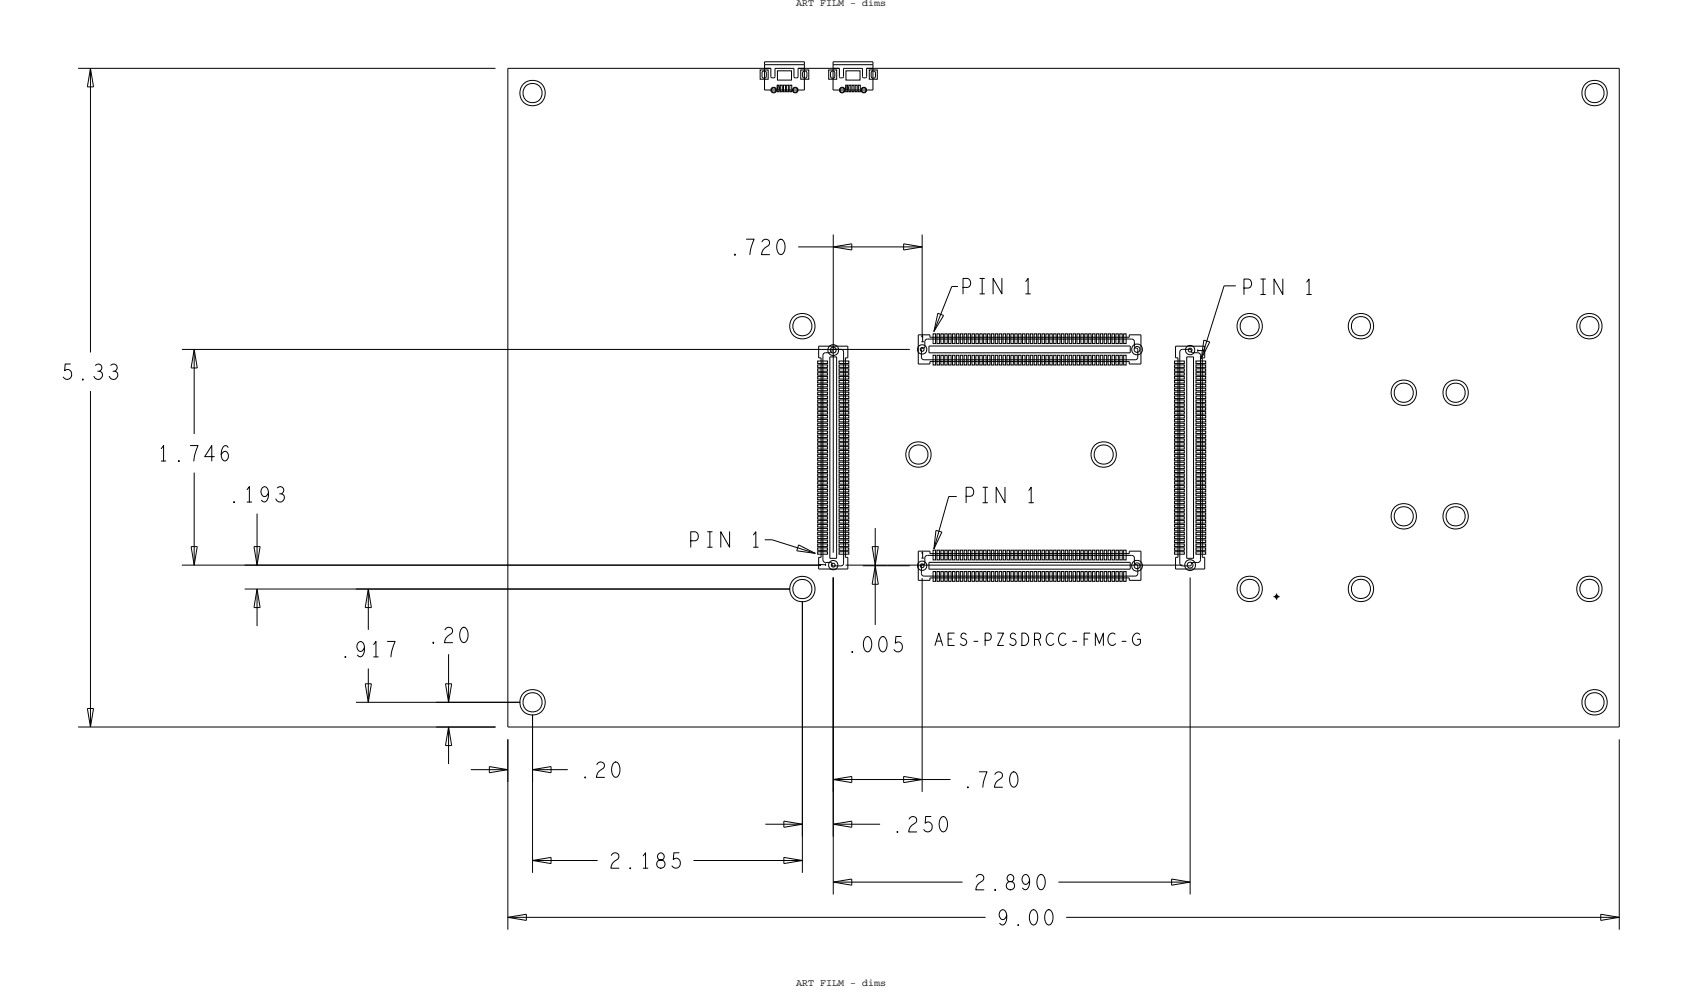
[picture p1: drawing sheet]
<svg xmlns="http://www.w3.org/2000/svg" width="346mm" height="204mm" viewBox="0 0 346 204" stroke-linecap="round" stroke-linejoin="round" font-family="sans-serif">
<defs><g id="words">
<g font-size="3.2">
<text x="209.9" y="60.4">1</text>
<text x="267.7" y="60.5">1</text>
<text x="12.7" y="78">5.33</text>
<text x="47" y="103.2">.193</text>
<text x="210.5" y="103.3">1</text>
<text x="153.9" y="112.5">1</text>
</g>
<g font-size="2.1">
<text x="163.7" y="1.2">ART FILM - dims</text>
<text x="163.7" y="202.7">ART FILM - dims</text>
</g>
<g font-size="1.3">
<text x="189.3" y="70.2">1</text>
<text x="246.4" y="71.6" transform="rotate(90 246.4 71.6)">1</text>
<text x="169.8" y="116.5" transform="rotate(-90 169.8 116.5)">1</text>
<text x="189.3" y="114.7">1</text>
</g>
</g></defs>
<!-- layer: Board Outline -->
<g fill="none" stroke="#000" stroke-width=".21">
<path d="M16.1 14h85.8zM18 17.9h1.2zM18.6 14l.6 3.9zM18.6 14l-.6 3.9zM18.6 14v58.4zM104.5 14h54.1zM104.5 14v135.4zM157.2 14.1h1.4zM158.6 14.1v1.7zM158.6 15.8l.2 .2M158.8 16h.4zM159.4 14.1v1.7z"/>
<path d="M159.4 15.8l-.2 .2M159.4 14.1h3.9zM163.3 14.1v1.7zM163.3 15.8l.3 .2M163.6 16h.3zM164.1 14h8.6zM164.2 15.8l-.3 .2M164.2 14.1v1.7zM164.2 14.1h1.3zM171.3 14.1h1.4zM172.7 14.1v1.7zM172.7 15.8l.2 .2"/>
<path d="M172.9 16h.4zM173.5 14.1v1.7zM173.5 15.8l-.2 .2M173.5 14.1h3.9zM177.4 14.1v1.7zM177.4 15.8l.3 .2M177.6 16h.4zM178.2 14h154.9zM178.2 15.8l-.2 .2M178.2 14.1v1.7zM178.2 14.1h1.4zM333.1 14v135.4z"/>
<path d="M164.2 50.7h7.2zM171.4 50.7l3.8-.6zM171.4 50.7l3.8 .7zM171.4 50.7h18.3zM171.4 48.2v65.4zM175.2 50.1v1.3zM185.9 50.1v1.3zM185.9 51.4l3.8-.7zM185.9 50.1l3.8 .6zM189.7 48.2v21.1zM195.8 58.9l-3.7 9.2zM195.8 58.9h1.2z"/>
<path d="M251.8 58.8h2.4zM251.8 58.8l-4.7 14.9zM37.4 71.8h149.7zM39.3 75.6h1.3zM39.9 71.8l.7 3.8zM39.9 71.8l-.6 3.8zM39.9 71.8v17.4zM192.9 64.4l-.8 3.7zM192.9 64.4l1.2 .4zM194.1 64.8l-2 3.3zM247.6 69.9l-.5 3.8zM247.6 69.9l1.2 .4z"/>
<path d="M248.8 70.3l-1.7 3.4zM18.6 80.4v69zM39.9 97.1v19.1zM37.4 116.2h131.4zM39.3 112.3h1.3zM39.3 112.3l.6 3.9zM40.6 112.3l-.7 3.9zM50.3 116.2h118.5zM52.2 112.3h1.3zM52.2 112.3l.7 3.9zM52.9 105.6v10.6zM53.5 112.3l-.6 3.9z"/>
<path d="M157.3 110.9h1.5zM158.8 110.9l8.9 2.8zM163.9 113.2l3.8 .5zM164.3 112l-.4 1.2zM164.3 112l3.4 1.7zM171.4 118.7v44.1zM171.4 118.7v53.2zM171.4 118.7v65.1zM173.9 116.2h8.7zM177.5 116.3h9.6zM179.4 112.3l.6 3.9zM179.4 112.3h1.3z"/>
<path d="M180 116.3l-.6 3.8zM180 108.5v7.7zM180 116.3v12.1zM180 116.3l.7 3.8zM180.7 112.3l-.7 3.9zM182.6 116.2h60.7zM189.7 118.8v44zM192.5 109l1.2 .4zM192.5 109l-.4 3.9zM193.7 109.4l-1.6 3.5zM195.1 102.1h1.7zM195.1 102.1l-3 10.8z"/>
<path d="M244.8 118.7v65.1zM50.3 121.1h112.2zM52.2 124.9h1.3zM52.9 121.1l.6 3.8zM52.9 121.1l-.7 3.8zM52.9 121.1v7.6zM73.2 121.1h89.3zM75.1 124.9h1.3zM75.8 121.1l.6 3.8zM75.8 121.1l-.7 3.8zM75.8 121.1v8.4zM75.8 137.4v6.9z"/>
<path d="M92.3 134.5v9.8zM165 123.6v48.3zM165 123.6v55.8zM179.4 120.1h1.3zM16.1 149.4h85.8zM18 145.6h1.2zM18 145.6l.6 3.8zM19.2 145.6l-.6 3.8zM73.2 144.3h33.8zM75.1 140.5h1.3zM75.1 140.5l.7 3.8zM76.4 140.5l-.6 3.8z"/>
<path d="M89.7 144.3h17.3zM89.7 149.4h12.2zM91.6 140.5l.7 3.8zM91.6 153.2h1.3zM91.6 140.5h1.3zM92.3 149.4l.6 3.8zM92.3 149.4l-.7 3.8zM92.3 149.4v7.6zM92.9 140.5l-.6 3.8zM96.8 158.2h7.7zM100.6 157.6v1.2zM100.6 158.8l3.9-.6z"/>
<path d="M100.6 157.6l3.9 .6zM104.5 149.4h228.6zM104.5 152v8.7zM104.5 152v39.1zM109.5 146.9v13.8zM109.5 158.2l3.8 .6zM109.5 146.9v32.5zM109.5 158.2l3.8-.6zM109.5 158.2h7.3zM113.3 157.6v1.2zM175.2 159.6v1.3zM185.9 159.6v1.3z"/>
<path d="M185.9 159.6l3.8 .6zM333.1 152v39.1zM109.5 176.9l3.8 .6zM109.5 176.9l3.8-.7zM109.5 176.9h13.4zM113.3 176.2v1.3zM142.6 176.9h22.4zM157.4 169.4h7.6zM161.2 168.8v1.2zM161.2 170l3.8-.6zM161.2 176.2v1.3zM161.2 177.5l3.8-.6z"/>
<path d="M161.2 168.8l3.8 .6zM161.2 176.2l3.8 .7zM171.4 160.2h18.3zM171.4 169.4h9.6zM171.4 160.2l3.8-.6zM171.4 169.4l3.8-.6zM171.4 160.2l3.8 .7zM171.4 169.4l3.8 .6zM175.2 168.8v1.2zM185.9 160.9l3.8-.7zM189.7 160.2h5.8zM104.5 188.5l3.8-.6z"/>
<path d="M104.5 188.5h98.2zM104.5 188.5l3.8 .7zM108.3 187.9v1.3zM171.4 181.3h26.6zM171.4 181.3l3.8-.6zM171.4 181.3l3.8 .6zM175.2 180.7v1.2zM217.7 181.3h27.1zM219.3 188.5h113.8zM241 180.7v1.2zM241 181.9l3.8-.6zM241 180.7l3.8 .6z"/>
<path d="M329.2 187.9v1.3zM329.2 189.2l3.9-.7zM329.2 187.9l3.9 .6z"/>
</g>
<!-- layer: Components -->
<g fill="none" stroke="#000" stroke-width=".21">
<path d="M157.3 12.7h8.2zM157.3 18.5h8.2zM157.3 12.7v.6zM157.3 13.3h8.2zM157.3 13.3v5.2zM159.9 17.9h.4v.4h-.4zM165.5 12.7v.6zM165.5 13.3v5.2zM171.4 12.7h8.2zM171.4 18.5h8.2zM171.4 12.7v.6zM171.4 13.3h8.2z"/>
<path d="M171.4 13.3v5.2zM174 17.9h.4v.4h-.4zM179.6 12.7v.6zM179.6 13.3v5.2zM168.4 73.6h.5zM168.4 71.2h6zM168.4 71.2v2.4zM168.9 73.6v41zM169.3 73.1v41.5zM169.8 72.5h.7zM169.8 72.5l-.4 .2-.1 .4M170.5 72.5h.3z"/>
<path d="M170.7 73.4h1.4zM170.7 73.4v41.4zM171.1 72.2l-.3 .3M171.1 72.2h.1M171.4 71.8h1.6zM171.4 71.8l-.3 .3M172.1 73.4v41.4zM173 71.8l.4 .2 .1 .4M173.5 72.4v43.4zM173.9 73.6h.5zM173.9 73.6v41zM174.4 71.2v2.4z"/>
<path d="M188.9 74.8h2.4zM188.9 68.8v6zM188.9 68.8h2.4zM189.5 71.9v1.5zM189.5 73.4l.2 .4 .4 .1M189.8 71.6h.1M189.8 71.6l-.3 .3M190.1 73.9h43.4zM190.2 71.3l-.3 .3M190.2 70.2v1.1zM190.8 69.7h.5zM190.8 69.7l-.4 .1-.2 .4"/>
<path d="M191.1 71.1v1.4zM191.1 71.1h41.4zM191.1 72.5h41.4zM191.3 74.3h41zM191.3 74.3v.5zM191.3 69.3h41zM191.3 68.8v.5zM191.3 69.7h41.5zM232.3 74.8h2.4zM232.3 74.3v.5zM232.3 68.8h2.4zM232.3 68.8v.5z"/>
<path d="M232.5 71.1v1.4zM232.8 69.7l.4 .2 .1 .3M233.3 70.2v.7zM233.3 70.9v.4zM233.3 71.3l.3 .3M233.6 71.6h.1M233.7 71.6l.3 .3M234 73.4l-.1 .4-.4 .1M234 71.9v1.5zM234.7 68.8v6zM241.8 73.6h.5zM241.8 71.2h6z"/>
<path d="M241.8 71.2v2.4zM242.3 73.6v41zM242.7 72.4v43.4zM243.2 71.8h1.5zM243.2 71.8l-.4 .2-.1 .4M244.1 73.4h1.4zM244.1 73.4v41.4zM244.7 71.8l.3 .3M245 72.1h.1M245 72.2l.3 .3M245.3 72.5h1.1zM245.5 73.4v41.4z"/>
<path d="M246.4 72.5l.4 .2 .1 .4M246.9 73.6v41.5zM246.9 73.1v.5zM247.3 73.6h.5zM247.3 73.6v41zM247.8 71.2v2.4zM168.4 117h6zM168.4 114.6h.5zM168.4 114.6v2.4zM169.3 114.6v.5zM169.3 115.1l.1 .3 .4 .2M169.8 115.6h1z"/>
<path d="M170.7 114.8h1.4zM170.8 115.6l.3 .3M171.1 116h.1M171.1 116l.3 .3M171.4 116.3h1.6zM173.5 115.8l-.2 .4-.3 .1M173.9 114.6h.5zM174.4 114.6v2.4zM188.9 119.3h2.4zM188.9 113.3v6zM188.9 113.3h2.4zM189.5 116.3v1.6z"/>
<path d="M189.5 117.9l.2 .3 .4 .2M189.8 116h.1M189.8 116l-.3 .3M190.1 118.4h43.4zM190.2 115.7l-.3 .3M190.2 114.7v1zM190.8 114.2h.5zM190.8 114.2l-.4 .1-.2 .4M191.1 115.6v1.4zM191.1 115.6h41.4zM191.1 117h41.4zM191.3 118.8h41z"/>
<path d="M191.3 114.2h41.5zM191.3 118.8v.5zM191.3 113.8h41zM191.3 113.3v.5zM232.3 119.3h2.4zM232.3 118.8v.5zM232.3 113.3h2.4zM232.3 113.3v.5zM232.5 115.6v1.4zM232.8 114.2l.4 .1 .1 .4M233.3 114.7v.7zM233.3 115.4v.3z"/>
<path d="M233.3 115.7l.3 .3M233.6 116h.1M233.7 116l.3 .3M234 117.9l-.1 .4-.4 .1M234 116.3v1.6zM234.7 113.3v6zM241.8 117h6zM241.8 114.6h.5zM241.8 114.6v2.4zM242.7 115.8l.1 .3 .4 .2M243.2 116.3h1.5zM244.1 114.8h1.4z"/>
<path d="M245 116l-.3 .3M245 115.9h.1M245.3 115.6h.4zM245.3 115.6l-.3 .3M245.7 115.6h.7zM246.9 115.1l-.1 .4-.4 .1M247.3 114.6h.5zM247.8 114.6v2.4z"/>
</g>
<!-- layer: Nets -->
<g fill="none" stroke="#000" stroke-width=".21">
<path d="M156.4 14.4h1.6v1.9h-1.6zM156.8 14.7l.2-.1 .5 .1 .1 .9-.3 .5-.5-.2zM159.8 17.5h.5v1.4h-.5zM159.9 14.6h2.9v1.9h-2.9zM160.5 17.5h.4v1.4h-.4zM161.2 17.5h.4v1.4h-.4zM161.8 17.5h.4v1.4h-.4zM162.5 17.5h.4v1.4h-.4zM164.7 14.4h1.7v1.9h-1.7zM165.2 14.7l.2-.1 .5 .1 .1 .9-.3 .5-.5-.2zM170.4 14.4h1.7v1.9h-1.7zM170.9 14.7l.2-.1 .5 .1 .1 .9-.3 .5-.5-.2z"/>
<path d="M173.9 17.5h.5v1.4h-.5zM174 14.6h2.9v1.9h-2.9zM174.6 17.5h.4v1.4h-.4zM175.2 17.5h.5v1.4h-.5zM175.9 17.5h.4v1.4h-.4zM176.5 17.5h.5v1.4h-.5zM178.8 14.4h1.7v1.9h-1.7zM179.3 14.7l.2-.1 .5 .1 .1 .9-.3 .5-.5-.2zM168.2 75.8h2v.5h-2zM168.2 78.2h2v.5h-2zM168.2 75h2v.5h-2zM168.2 74.2h2v.5h-2z"/>
<path d="M168.2 79.8h2v.5h-2zM168.2 79h2v.5h-2zM168.2 77.4h2v.5h-2zM168.2 76.6h2v.5h-2zM172.6 75.8h2v.5h-2zM172.6 78.2h2v.5h-2zM172.6 75h2v.5h-2zM172.6 74.2h2v.5h-2zM172.6 77.4h2v.5h-2zM172.6 76.6h2v.5h-2zM172.6 79.8h2v.5h-2zM172.6 79h2v.5h-2z"/>
<path d="M191.9 73h.5v2h-.5zM191.9 68.6h.5v2h-.5zM192.7 68.6h.5v2h-.5zM192.7 73h.5v2h-.5zM193.5 73h.5v2h-.5zM193.5 68.6h.5v2h-.5zM194.3 68.6h.5v2h-.5zM194.3 73h.5v2h-.5zM195.1 68.6h.5v2h-.5zM195.1 73h.5v2h-.5zM195.9 73h.5v2h-.5zM195.9 68.6h.5v2h-.5z"/>
<path d="M196.7 73h.5v2h-.5zM196.7 68.6h.5v2h-.5zM197.5 73h.5v2h-.5zM197.5 68.6h.5v2h-.5zM198.3 73h.5v2h-.5zM198.3 68.6h.5v2h-.5zM199.1 73h.5v2h-.5zM199.1 68.6h.5v2h-.5zM199.9 73h.5v2h-.5zM199.9 68.6h.5v2h-.5zM200.7 73h.5v2h-.5zM200.7 68.6h.5v2h-.5z"/>
<path d="M201.5 73h.5v2h-.5zM201.5 68.6h.5v2h-.5zM202.3 73h.5v2h-.5zM202.3 68.6h.5v2h-.5zM203.1 73h.5v2h-.5zM203.1 68.6h.5v2h-.5zM203.9 73h.5v2h-.5zM203.9 68.6h.5v2h-.5zM204.7 73h.5v2h-.5zM204.7 68.6h.5v2h-.5zM205.5 68.6h.5v2h-.5zM205.5 73h.5v2h-.5z"/>
<path d="M206.3 68.6h.5v2h-.5zM206.3 73h.5v2h-.5zM207.1 73h.5v2h-.5zM207.1 68.6h.5v2h-.5zM207.9 68.6h.5v2h-.5zM207.9 73h.5v2h-.5zM208.7 68.6h.5v2h-.5zM208.7 73h.5v2h-.5zM209.5 73h.5v2h-.5zM209.5 68.6h.5v2h-.5zM210.3 68.6h.5v2h-.5zM210.3 73h.5v2h-.5z"/>
<path d="M211.1 68.6h.5v2h-.5zM211.1 73h.5v2h-.5zM211.9 73h.5v2h-.5zM211.9 68.6h.5v2h-.5zM212.7 73h.5v2h-.5zM212.7 68.6h.5v2h-.5zM213.5 73h.5v2h-.5zM213.5 68.6h.5v2h-.5zM214.3 73h.5v2h-.5zM214.3 68.6h.5v2h-.5zM215.1 73h.5v2h-.5zM215.1 68.6h.5v2h-.5z"/>
<path d="M215.9 73h.5v2h-.5zM215.9 68.6h.5v2h-.5zM216.7 73h.5v2h-.5zM216.7 68.6h.5v2h-.5zM217.5 73h.5v2h-.5zM217.5 68.6h.5v2h-.5zM218.3 73h.5v2h-.5zM218.3 68.6h.5v2h-.5zM219.1 73h.5v2h-.5zM219.1 68.6h.5v2h-.5zM219.9 73h.5v2h-.5zM219.9 68.6h.5v2h-.5z"/>
<path d="M220.7 68.6h.5v2h-.5zM220.7 73h.5v2h-.5zM221.5 73h.5v2h-.5zM221.5 68.6h.5v2h-.5zM222.3 73h.5v2h-.5zM222.3 68.6h.5v2h-.5zM223.1 73h.5v2h-.5zM223.1 68.6h.5v2h-.5zM223.9 68.6h.5v2h-.5zM223.9 73h.5v2h-.5zM224.7 68.6h.5v2h-.5zM224.7 73h.5v2h-.5z"/>
<path d="M225.5 73h.5v2h-.5zM225.5 68.6h.5v2h-.5zM226.3 73h.5v2h-.5zM226.3 68.6h.5v2h-.5zM227.1 73h.5v2h-.5zM227.1 68.6h.5v2h-.5zM227.9 68.6h.5v2h-.5zM227.9 73h.5v2h-.5zM228.7 68.6h.5v2h-.5zM228.7 73h.5v2h-.5zM229.5 73h.5v2h-.5zM229.5 68.6h.5v2h-.5z"/>
<path d="M230.3 73h.5v2h-.5zM230.3 68.6h.5v2h-.5zM231.1 73h.5v2h-.5zM231.1 68.6h.5v2h-.5zM241.6 79.8h2v.5h-2zM241.6 79h2v.5h-2zM241.6 78.2h2v.5h-2zM241.6 75.8h2v.5h-2zM241.6 75h2v.5h-2zM241.6 74.2h2v.5h-2zM241.6 77.4h2v.5h-2zM241.6 76.6h2v.5h-2z"/>
<path d="M246 78.2h2v.5h-2zM246 75.8h2v.5h-2zM246 79.8h2v.5h-2zM246 79h2v.5h-2zM246 77.4h2v.5h-2zM246 75h2v.5h-2zM246 74.2h2v.5h-2zM246 76.6h2v.5h-2zM168.2 95.8h2v.5h-2zM168.2 87h2v.5h-2zM168.2 86.2h2v.5h-2zM168.2 88.6h2v.5h-2z"/>
<path d="M168.2 98.2h2v.5h-2zM168.2 99h2v.5h-2zM168.2 96.6h2v.5h-2zM168.2 97.4h2v.5h-2zM168.2 80.6h2v.5h-2zM168.2 87.8h2v.5h-2zM168.2 83h2v.5h-2zM168.2 85.4h2v.5h-2zM168.2 89.4h2v.5h-2zM168.2 91.8h2v.5h-2zM168.2 94.2h2v.5h-2zM168.2 99.8h2v.5h-2z"/>
<path d="M168.2 82.2h2v.5h-2zM168.2 81.4h2v.5h-2zM168.2 84.6h2v.5h-2zM168.2 83.8h2v.5h-2zM168.2 95h2v.5h-2zM168.2 91h2v.5h-2zM168.2 90.2h2v.5h-2zM168.2 93.4h2v.5h-2zM168.2 92.6h2v.5h-2zM172.6 95.8h2v.5h-2zM172.6 87h2v.5h-2zM172.6 86.2h2v.5h-2z"/>
<path d="M172.6 99h2v.5h-2zM172.6 99.8h2v.5h-2zM172.6 80.6h2v.5h-2zM172.6 83h2v.5h-2zM172.6 85.4h2v.5h-2zM172.6 89.4h2v.5h-2zM172.6 91.8h2v.5h-2zM172.6 94.2h2v.5h-2zM172.6 98.2h2v.5h-2zM172.6 82.2h2v.5h-2zM172.6 81.4h2v.5h-2zM172.6 84.6h2v.5h-2z"/>
<path d="M172.6 83.8h2v.5h-2zM172.6 88.6h2v.5h-2zM172.6 87.8h2v.5h-2zM172.6 97.4h2v.5h-2zM172.6 96.6h2v.5h-2zM172.6 95h2v.5h-2zM172.6 91h2v.5h-2zM172.6 90.2h2v.5h-2zM172.6 93.4h2v.5h-2zM172.6 92.6h2v.5h-2zM241.6 99h2v.5h-2zM241.6 88.6h2v.5h-2z"/>
<path d="M241.6 87.8h2v.5h-2zM241.6 86.2h2v.5h-2zM241.6 87h2v.5h-2zM241.6 80.6h2v.5h-2zM241.6 85.4h2v.5h-2zM241.6 83h2v.5h-2zM241.6 93.4h2v.5h-2zM241.6 89.4h2v.5h-2zM241.6 99.8h2v.5h-2zM241.6 98.2h2v.5h-2zM241.6 95.8h2v.5h-2zM241.6 95h2v.5h-2z"/>
<path d="M241.6 94.2h2v.5h-2zM241.6 92.6h2v.5h-2zM241.6 91.8h2v.5h-2zM241.6 91h2v.5h-2zM241.6 90.2h2v.5h-2zM241.6 97.4h2v.5h-2zM241.6 96.6h2v.5h-2zM241.6 84.6h2v.5h-2zM241.6 83.8h2v.5h-2zM241.6 82.2h2v.5h-2zM241.6 81.4h2v.5h-2zM246 87h2v.5h-2z"/>
<path d="M246 91h2v.5h-2zM246 90.2h2v.5h-2zM246 88.6h2v.5h-2zM246 87.8h2v.5h-2zM246 80.6h2v.5h-2zM246 85.4h2v.5h-2zM246 83h2v.5h-2zM246 93.4h2v.5h-2zM246 89.4h2v.5h-2zM246 99.8h2v.5h-2zM246 98.2h2v.5h-2zM246 95.8h2v.5h-2z"/>
<path d="M246 95h2v.5h-2zM246 94.2h2v.5h-2zM246 97.4h2v.5h-2zM246 96.6h2v.5h-2zM246 92.6h2v.5h-2zM246 91.8h2v.5h-2zM246 86.2h2v.5h-2zM246 84.6h2v.5h-2zM246 83.8h2v.5h-2zM246 82.2h2v.5h-2zM246 81.4h2v.5h-2zM246 99h2v.5h-2z"/>
<path d="M168.2 108.6h2v.5h-2zM168.2 107.8h2v.5h-2zM168.2 107h2v.5h-2zM168.2 102.2h2v.5h-2zM168.2 104.6h2v.5h-2zM168.2 101.4h2v.5h-2zM168.2 100.6h2v.5h-2zM168.2 103.8h2v.5h-2zM168.2 103h2v.5h-2zM168.2 105.4h2v.5h-2zM168.2 106.2h2v.5h-2zM168.2 112.6h2v.5h-2z"/>
<path d="M168.2 113.4h2v.5h-2zM168.2 109.4h2v.5h-2zM168.2 110.2h2v.5h-2zM168.2 111h2v.5h-2zM168.2 111.8h2v.5h-2zM172.6 100.6h2v.5h-2zM172.6 108.6h2v.5h-2zM172.6 107.8h2v.5h-2zM172.6 113.4h2v.5h-2zM172.6 112.6h2v.5h-2zM172.6 107h2v.5h-2zM172.6 104.6h2v.5h-2z"/>
<path d="M172.6 109.4h2v.5h-2zM172.6 111.8h2v.5h-2zM172.6 103.8h2v.5h-2zM172.6 103h2v.5h-2zM172.6 106.2h2v.5h-2zM172.6 105.4h2v.5h-2zM172.6 111h2v.5h-2zM172.6 110.2h2v.5h-2zM172.6 101.4h2v.5h-2zM172.6 102.2h2v.5h-2zM191.9 117.5h.5v2h-.5zM191.9 113.1h.5v2h-.5z"/>
<path d="M192.7 117.5h.5v2h-.5zM192.7 113.1h.5v2h-.5zM193.5 117.5h.5v2h-.5zM193.5 113.1h.5v2h-.5zM194.3 117.5h.5v2h-.5zM194.3 113.1h.5v2h-.5zM195.1 117.5h.5v2h-.5zM195.1 113.1h.5v2h-.5zM195.9 117.5h.5v2h-.5zM195.9 113.1h.5v2h-.5zM196.7 117.5h.5v2h-.5zM196.7 113.1h.5v2h-.5z"/>
<path d="M197.5 113.1h.5v2h-.5zM197.5 117.5h.5v2h-.5zM198.3 113.1h.5v2h-.5zM198.3 117.5h.5v2h-.5zM199.1 113.1h.5v2h-.5zM199.1 117.5h.5v2h-.5zM199.9 113.1h.5v2h-.5zM199.9 117.5h.5v2h-.5zM200.7 117.5h.5v2h-.5zM200.7 113.1h.5v2h-.5zM201.5 117.5h.5v2h-.5zM201.5 113.1h.5v2h-.5z"/>
<path d="M202.3 113.1h.5v2h-.5zM202.3 117.5h.5v2h-.5zM203.1 117.5h.5v2h-.5zM203.1 113.1h.5v2h-.5zM203.9 117.5h.5v2h-.5zM203.9 113.1h.5v2h-.5zM204.7 113.1h.5v2h-.5zM204.7 117.5h.5v2h-.5zM205.5 113.1h.5v2h-.5zM205.5 117.5h.5v2h-.5zM206.3 113.1h.5v2h-.5zM206.3 117.5h.5v2h-.5z"/>
<path d="M207.1 113.1h.5v2h-.5zM207.1 117.5h.5v2h-.5zM207.9 117.5h.5v2h-.5zM207.9 113.1h.5v2h-.5zM208.7 117.5h.5v2h-.5zM208.7 113.1h.5v2h-.5zM209.5 113.1h.5v2h-.5zM209.5 117.5h.5v2h-.5zM210.3 117.5h.5v2h-.5zM210.3 113.1h.5v2h-.5zM211.1 117.5h.5v2h-.5zM211.1 113.1h.5v2h-.5z"/>
<path d="M211.9 113.1h.5v2h-.5zM211.9 117.5h.5v2h-.5zM212.7 117.5h.5v2h-.5zM212.7 113.1h.5v2h-.5zM213.5 117.5h.5v2h-.5zM213.5 113.1h.5v2h-.5zM214.3 113.1h.5v2h-.5zM214.3 117.5h.5v2h-.5zM215.1 113.1h.5v2h-.5zM215.1 117.5h.5v2h-.5zM215.9 117.5h.5v2h-.5zM215.9 113.1h.5v2h-.5z"/>
<path d="M216.7 117.5h.5v2h-.5zM216.7 113.1h.5v2h-.5zM217.5 113.1h.5v2h-.5zM217.5 117.5h.5v2h-.5zM218.3 117.5h.5v2h-.5zM218.3 113.1h.5v2h-.5zM219.1 117.5h.5v2h-.5zM219.1 113.1h.5v2h-.5zM219.9 113.1h.5v2h-.5zM219.9 117.5h.5v2h-.5zM220.7 117.5h.5v2h-.5zM220.7 113.1h.5v2h-.5z"/>
<path d="M221.5 117.5h.5v2h-.5zM221.5 113.1h.5v2h-.5zM222.3 113.1h.5v2h-.5zM222.3 117.5h.5v2h-.5zM223.1 113.1h.5v2h-.5zM223.1 117.5h.5v2h-.5zM223.9 113.1h.5v2h-.5zM223.9 117.5h.5v2h-.5zM224.7 113.1h.5v2h-.5zM224.7 117.5h.5v2h-.5zM225.5 113.1h.5v2h-.5zM225.5 117.5h.5v2h-.5z"/>
<path d="M226.3 113.1h.5v2h-.5zM226.3 117.5h.5v2h-.5zM227.1 113.1h.5v2h-.5zM227.1 117.5h.5v2h-.5zM227.9 113.1h.5v2h-.5zM227.9 117.5h.5v2h-.5zM228.7 117.5h.5v2h-.5zM228.7 113.1h.5v2h-.5zM229.5 113.1h.5v2h-.5zM229.5 117.5h.5v2h-.5zM230.3 117.5h.5v2h-.5zM230.3 113.1h.5v2h-.5z"/>
<path d="M231.1 117.5h.5v2h-.5zM231.1 113.1h.5v2h-.5zM241.6 112.6h2v.5h-2zM241.6 111h2v.5h-2zM241.6 110.2h2v.5h-2zM241.6 108.6h2v.5h-2zM241.6 107.8h2v.5h-2zM241.6 105.4h2v.5h-2zM241.6 104.6h2v.5h-2zM241.6 103.8h2v.5h-2zM241.6 103h2v.5h-2zM241.6 107h2v.5h-2z"/>
<path d="M241.6 102.2h2v.5h-2zM241.6 111.8h2v.5h-2zM241.6 109.4h2v.5h-2zM241.6 101.4h2v.5h-2zM241.6 100.6h2v.5h-2zM241.6 113.4h2v.5h-2zM241.6 106.2h2v.5h-2zM246 113.4h2v.5h-2zM246 100.6h2v.5h-2zM246 111h2v.5h-2zM246 110.2h2v.5h-2zM246 108.6h2v.5h-2z"/>
<path d="M246 107.8h2v.5h-2zM246 105.4h2v.5h-2zM246 104.6h2v.5h-2zM246 103.8h2v.5h-2zM246 103h2v.5h-2zM246 101.4h2v.5h-2zM246 107h2v.5h-2zM246 102.2h2v.5h-2zM246 111.8h2v.5h-2zM246 109.4h2v.5h-2zM246 106.2h2v.5h-2zM246 112.6h2v.5h-2z"/>
<circle cx="109.5" cy="19.1" r="2.62"/>
<circle cx="109.5" cy="19.1" r="1.98"/>
<circle cx="159.1" cy="18.5" r=".58"/>
<circle cx="159.1" cy="18.5" r=".45"/>
<circle cx="163.6" cy="18.5" r=".58"/>
<circle cx="163.6" cy="18.5" r=".45"/>
<circle cx="173.2" cy="18.5" r=".58"/>
<circle cx="173.2" cy="18.5" r=".45"/>
<circle cx="177.7" cy="18.5" r=".58"/>
<circle cx="177.7" cy="18.5" r=".45"/>
<circle cx="328" cy="19.1" r="2.62"/>
<circle cx="328" cy="19.1" r="1.98"/>
<circle cx="165" cy="67.1" r="2.62"/>
<circle cx="165" cy="67.1" r="1.98"/>
<circle cx="171.4" cy="72" r="1.11"/>
<circle cx="171.4" cy="72" r=".6"/>
<circle cx="189.7" cy="71.8" r=".96"/>
<circle cx="189.7" cy="71.8" r=".4"/>
<circle cx="233.9" cy="71.8" r="1.11"/>
<circle cx="233.9" cy="71.8" r=".6"/>
<circle cx="244.8" cy="72" r=".96"/>
<circle cx="244.8" cy="72" r=".4"/>
<circle cx="257" cy="67.1" r="2.62"/>
<circle cx="257" cy="67.1" r="1.98"/>
<circle cx="279.9" cy="67.1" r="2.62"/>
<circle cx="279.9" cy="67.1" r="1.98"/>
<circle cx="326.9" cy="67.1" r="2.62"/>
<circle cx="326.9" cy="67.1" r="1.98"/>
<circle cx="188.9" cy="93.4" r="2.62"/>
<circle cx="188.9" cy="93.4" r="1.98"/>
<circle cx="227" cy="93.4" r="2.62"/>
<circle cx="227" cy="93.4" r="1.98"/>
<circle cx="288.7" cy="80.7" r="2.62"/>
<circle cx="288.7" cy="80.7" r="1.98"/>
<circle cx="299.4" cy="80.7" r="2.62"/>
<circle cx="299.4" cy="80.7" r="1.98"/>
<circle cx="171.4" cy="116.2" r=".96"/>
<circle cx="171.4" cy="116.2" r=".4"/>
<circle cx="189.7" cy="116.3" r=".96"/>
<circle cx="189.7" cy="116.3" r=".4"/>
<circle cx="233.9" cy="116.3" r="1.11"/>
<circle cx="233.9" cy="116.3" r=".6"/>
<circle cx="244.8" cy="116.2" r="1.11"/>
<circle cx="244.8" cy="116.2" r=".6"/>
<circle cx="288.7" cy="106.1" r="2.62"/>
<circle cx="288.7" cy="106.1" r="1.98"/>
<circle cx="299.4" cy="106.1" r="2.62"/>
<circle cx="299.4" cy="106.1" r="1.98"/>
<circle cx="165" cy="121.1" r="2.62"/>
<circle cx="165" cy="121.1" r="1.98"/>
<circle cx="257" cy="121.1" r="2.62"/>
<circle cx="257" cy="121.1" r="1.98"/>
<circle cx="279.9" cy="121.1" r="2.62"/>
<circle cx="279.9" cy="121.1" r="1.98"/>
<circle cx="326.9" cy="121.1" r="2.62"/>
<circle cx="326.9" cy="121.1" r="1.98"/>
<circle cx="109.5" cy="144.4" r="2.62"/>
<circle cx="109.5" cy="144.4" r="1.98"/>
<circle cx="328" cy="144.4" r="2.62"/>
<circle cx="328" cy="144.4" r="1.98"/>
</g>
<!-- layer: Text -->
<g fill="none" stroke="#000" stroke-width=".21">
<path d="M151.1 52.3l.1 .1zM153.5 49.2h1.6l-.7 1.9-.2 1.2M156.7 49.7a.8 .8 0 0 1 1.2-.5 .8 .8 0 0 1 .2 1.2 2.12 2.12 0 0 0-1.5 1.9h1.7M160.3 49.3a.71 .71 0 0 1 1 .5 2.28 2.28 0 0 1-.4 2.4 .71 .71 0 0 1-1-.6 2.28 2.28 0 0 1 .4-2.3zM198.1 59.1h.9a1 1 0 0 0 .7-.9 1 1 0 0 0-.7-1h-.9v3.2M201.5 57.2h1M202 57.2v3.2M206.1 57.2v3.2l-1.8-3.2v3.2M211 57.9l.5-.7v3.2M255.9 59.2h.9a1 1 0 0 0 .6-.9 1 1 0 0 0-.6-.9h-.9v3.1M259.3 57.4h1M259.8 57.4v3.1"/>
<path d="M263.9 57.4v3.1l-1.9-3.1v3.1M268.8 58l.5-.6v3.1M14.5 74.8h-1.1l-.1 1.4a.99 .99 0 0 1 1.5 .7 .99 .99 0 0 1-1.3 1l-.5-.4M19.6 75.1a.76 .76 0 0 1 1.2 0 .76 .76 0 0 1-.3 1.2M22.8 75.1a.76 .76 0 0 1 1.2 0 .76 .76 0 0 1-.4 1.2M189.6 69.2l.2-.2v1.2M201.5 60.4h1M247.4 71.9l.2 .2h-1.2M259.3 60.5h1M33.2 94.8h.9M33.2 92.2l.4-.6v3.2M36.7 94.7l.2 .1z"/>
<path d="M39.2 91.6h1.5l-.6 1.9-.2 1.3M44.1 93.9h-2l1.5-2.3v3.2M46.9 92l-.5-.4a1.94 1.94 0 0 0-.7 2.7l.3 .3a.9 .9 0 0 0 .8-.3 .9 .9 0 0 0 .1-.9 .65 .65 0 0 0-.4-.6 .65 .65 0 0 0-.7 .3l-.3 .3M50.8 100.6l.5-.6v3.2M55.2 101.2l-.2 .5a.61 .61 0 0 1-1.1 .1 1.11 1.11 0 0 1 .5-1.8 1.72 1.72 0 0 1 .8 2.3l-.5 .8-.3 .1-.6-.4M57 100.3a.76 .76 0 0 1 1.3 0 .76 .76 0 0 1-.4 1.2M142.1 111.1h.9a1 1 0 0 0 .7-.9 1 1 0 0 0-.7-.9h-.9v3.2M145.5 112.5h1M145.5 109.3h1M146 109.3v3.2M150.1 109.3v3.2l-1.8-3.2v3.2M155 109.9l.5-.6v3.2"/>
<path d="M169.8 116.1h-1.3l.3 .1M189.6 113.7l.2-.3v1.3M198.7 102h1a1 1 0 0 0 .6-.9 1 1 0 0 0-.6-.9h-1v3.1M202.2 103.3h.9M202.2 100.2h.9M202.7 100.2v3.1M206.7 100.2v3.1l-1.8-3.1v3.1M211.6 100.8l.5-.6v3.1M71 135l.1 .1zM75 133.1l-.3 .4a.61 .61 0 0 1-1 .1 1.11 1.11 0 0 1 .5-1.8 1.72 1.72 0 0 1 .7 2.3l-.5 .8-.3 .1-.6-.4M76.9 135h.9M76.9 132.5l.4-.7v3.2"/>
<path d="M79.7 131.8h1.6l-.7 1.9-.2 1.3M89 132l.2 .1zM91.5 129.4a.8 .8 0 0 1 1.2-.4 .8 .8 0 0 1 .2 1.2 2.12 2.12 0 0 0-1.5 1.9h1.7M95.1 129a.71 .71 0 0 1 1 .6 2.28 2.28 0 0 1-.4 2.4 .71 .71 0 0 1-1-.6 2.28 2.28 0 0 1 .4-2.4zM175.2 133.9l.2 .2zM178.1 130.9a.71 .71 0 0 1 1.1 .6 2.28 2.28 0 0 1-.4 2.4 .71 .71 0 0 1-1.1-.6 2.28 2.28 0 0 1 .4-2.4zM181.3 130.9a.71 .71 0 0 1 1 .6 2.28 2.28 0 0 1-.4 2.4 .71 .71 0 0 1-1-.6 2.28 2.28 0 0 1 .4-2.4zM185.3 130.8h-1l-.1 1.4a.99 .99 0 0 1 1.5 .7 .99 .99 0 0 1-1.3 1l-.5-.4M192.3 132.7l.8-2.6 .8 2.6M192.6 131.8h1M195 131.4h.8M196.3 130.1h-1.3v2.6h1.3"/>
<path d="M198.7 130.4a.58 .58 0 0 0-.9-.1 .58 .58 0 0 0 .2 .9 .73 .73 0 0 1 .8 1 .73 .73 0 0 1-1.3 .1M200.3 131.8h.8M202.6 131.6h.8a.79 .79 0 0 0 .5-.7 .79 .79 0 0 0-.5-.8h-.8v2.6M205.2 130.1h1.2l-1.2 2.6h1.2M208.9 130.4a.58 .58 0 0 0-.9-.1 .58 .58 0 0 0 .1 .9 .73 .73 0 0 1 .9 1 .73 .73 0 0 1-1.3 .1M210.2 130.1a1.28 1.28 0 0 1 1.4 1.3 1.28 1.28 0 0 1-1.4 1.3zM212.8 131.4h.8a.69 .69 0 0 0 .5-.6 .69 .69 0 0 0-.5-.7h-.8v2.6M213.6 131.4l.5 1.3M216.7 130.3a1 1 0 0 0-1.2 .1 1 1 0 0 0-.3 1.1 .9 .9 0 0 0 .5 1 .9 .9 0 0 0 1.1-.2M219.2 130.3a1 1 0 0 0-1.2 .1 1 1 0 0 0-.3 1.1 .9 .9 0 0 0 .5 1 .9 .9 0 0 0 1.1-.2M220.6 131.8h.9M223 131.4h.7"/>
<path d="M224.2 130.1h-1.2v2.6M225.3 132.7v-2.6l.8 2.1 .8-2.1v2.6M229.4 130.3a1 1 0 0 0-1.2 .1 1 1 0 0 0-.3 1.1 .9 .9 0 0 0 .5 1 .9 .9 0 0 0 1.1-.2M230.8 131.8h.8M234.4 130.4a.93 .93 0 0 0-1-.1 .93 .93 0 0 0-.5 .9 .99 .99 0 0 0 .3 1.1 .99 .99 0 0 0 1.2 .1l.2-.2v-.8h-.7M120.3 159.7l.1 .1zM122.8 157.1a.8 .8 0 0 1 1.1-.4 .8 .8 0 0 1 .2 1.2 2.12 2.12 0 0 0-1.4 1.9h1.6M126.3 156.7a.71 .71 0 0 1 1.1 .6 2.28 2.28 0 0 1-.4 2.4 .71 .71 0 0 1-1.1-.6 2.28 2.28 0 0 1 .4-2.4zM201.4 158.6h1.6l-.7 1.9-.2 1.3M204.6 159.2a.8 .8 0 0 1 1.2-.5 .8 .8 0 0 1 .2 1.2 2.12 2.12 0 0 0-1.5 1.9h1.7M208.2 158.7a.71 .71 0 0 1 1 .6 2.28 2.28 0 0 1-.4 2.4 .71 .71 0 0 1-1-.6 2.28 2.28 0 0 1 .4-2.4zM125.7 175.8a.8 .8 0 0 1 1.2-.5 .8 .8 0 0 1 .2 1.2 2.12 2.12 0 0 0-1.4 1.9h1.6"/>
<path d="M129.6 178.4l.1 .1zM132.3 178.4h1M132.3 175.9l.5-.6v3.1M135.3 175.6a.73 .73 0 0 0 0 .9 .73 .73 0 0 0 .8 .3 .86 .86 0 0 1 .5 1.3 .86 .86 0 0 1-1.4 0 .86 .86 0 0 1 .5-1.3 .72 .72 0 0 0 .9-1 .72 .72 0 0 0-1.3-.2zM139.7 175.3h-1.1l-.1 1.3a.99 .99 0 0 1 1.5 .7 .99 .99 0 0 1-1.3 1.1l-.5-.4M184.5 170.9l.2 .1zM187 168.3a.8 .8 0 0 1 1.1-.4 .8 .8 0 0 1 .3 1.2 2.12 2.12 0 0 0-1.5 1.9h1.7M191.5 167.8h-1.1l-.1 1.4a.99 .99 0 0 1 1.5 .7 .99 .99 0 0 1-1.3 1l-.5-.4M193.7 167.9a.71 .71 0 0 1 1 .6 2.28 2.28 0 0 1-.4 2.4 .71 .71 0 0 1-1-.6 2.28 2.28 0 0 1 .4-2.4zM199 161.8l.2 .1zM213.8 179.8a.71 .71 0 0 1 1 .6 2.28 2.28 0 0 1-.4 2.4 .71 .71 0 0 1-1-.6 2.28 2.28 0 0 1 .4-2.4zM200.8 180.2a.8 .8 0 0 1 1.1-.4 .8 .8 0 0 1 .3 1.2 2.12 2.12 0 0 0-1.5 1.9h1.7"/>
<path d="M204.6 182.8l.2 .1zM207.1 188.2l-.3 .5a.61 .61 0 0 1-1 .1 1.11 1.11 0 0 1 .5-1.8 1.72 1.72 0 0 1 .7 2.2l-.5 .8-.3 .1-.6-.3M207.2 180.1a.73 .73 0 0 0 .1 .8 .73 .73 0 0 0 .7 .3 .86 .86 0 0 1 .5 1.3 .86 .86 0 0 1-1.4 0 .86 .86 0 0 1 .5-1.3 .72 .72 0 0 0 .9-.9 .72 .72 0 0 0-1.3-.2zM209.4 190.1l.1 .1zM211.8 180.9l-.3 .5a.61 .61 0 0 1-1 .1 1.11 1.11 0 0 1 .5-1.8 1.72 1.72 0 0 1 .7 2.3l-.5 .8-.3 .1-.6-.4M212.3 187.1a.71 .71 0 0 1 1 .5 2.28 2.28 0 0 1-.4 2.4 .71 .71 0 0 1-1-.6 2.28 2.28 0 0 1 .4-2.3zM215.4 187.1a.71 .71 0 0 1 1 .5 2.28 2.28 0 0 1-.4 2.4 .71 .71 0 0 1-1-.6 2.28 2.28 0 0 1 .4-2.3z"/>
</g>
<!-- layer: Drawing Origin -->
<path d="M261.9 122.6h1.3M262.3 122.4h.5v.4h-.5zM262.6 122v1.3" fill="none" stroke="#000" stroke-width=".21"/>
<use href="#words"/>
</svg>
